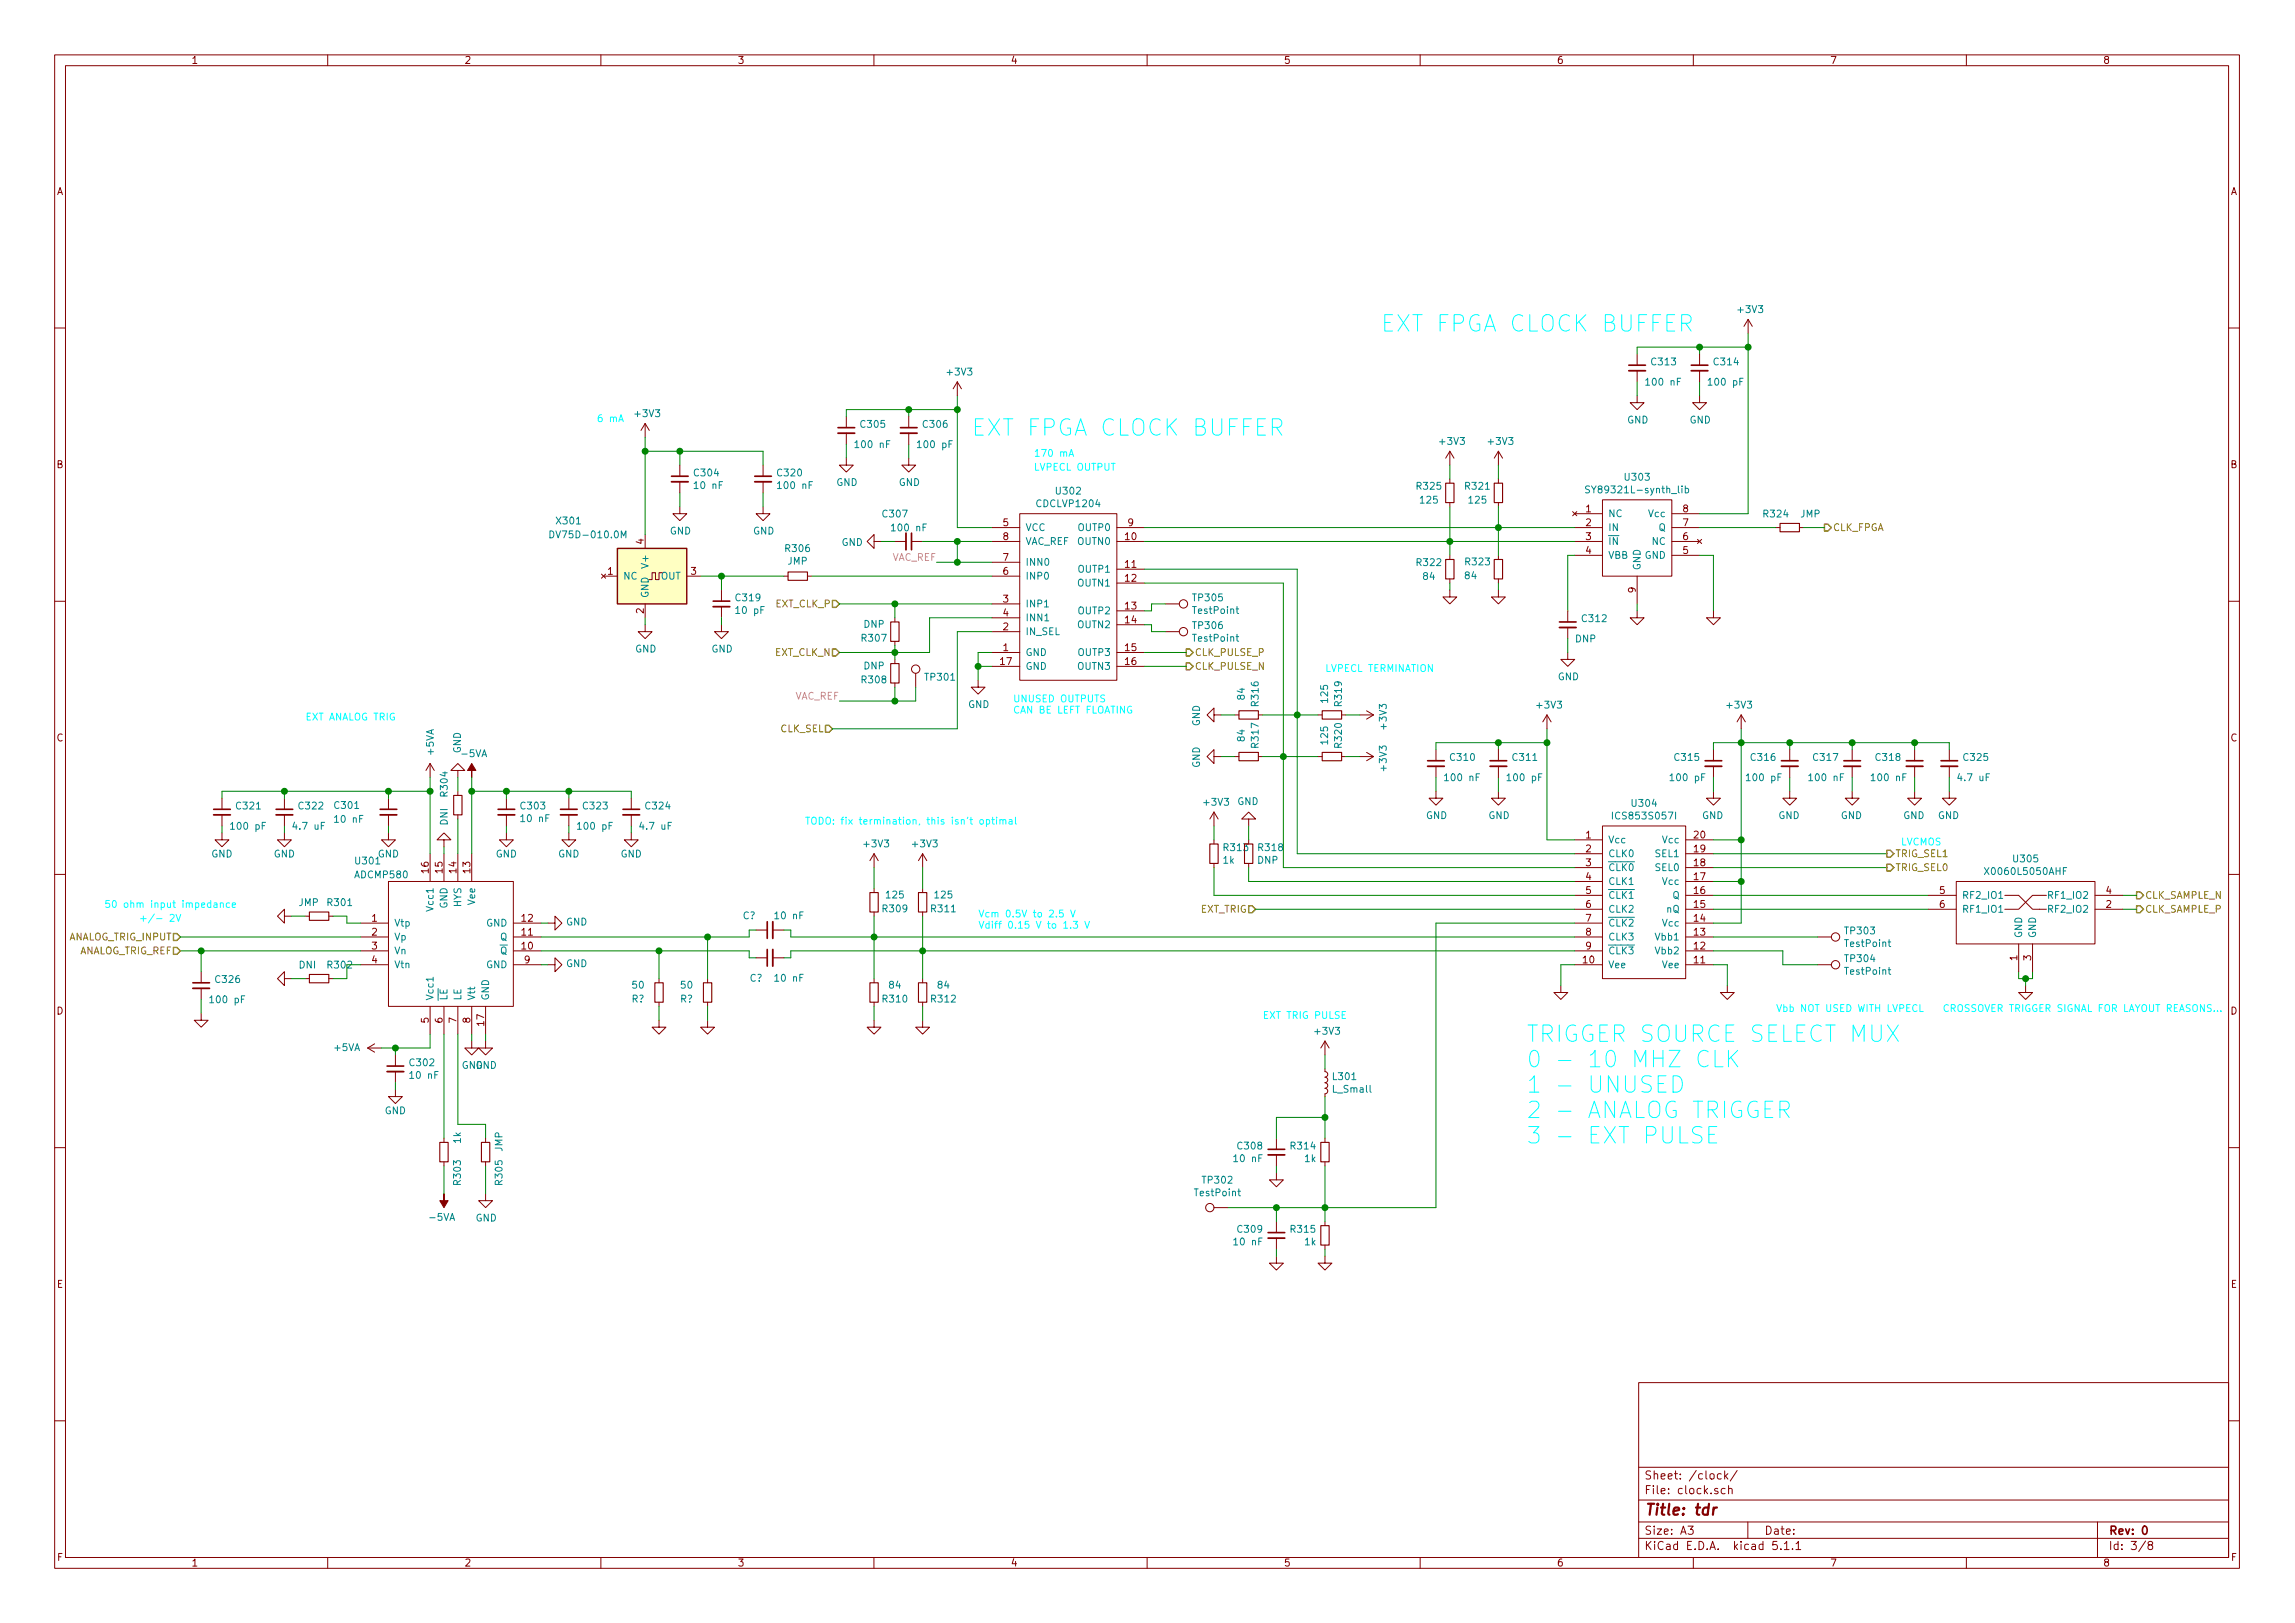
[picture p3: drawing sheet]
<svg xmlns="http://www.w3.org/2000/svg" width="420mm" height="297mm" viewBox="0 0 420 297" stroke-linecap="round" stroke-linejoin="round" font-family="sans-serif">
<defs><g id="words">
<g font-size="4.2" fill="#0ff">
<text x="252.7" y="60.7">EXT FPGA CLOCK BUFFER</text>
<text x="177.8" y="79.8">EXT FPGA CLOCK BUFFER</text>
<text x="279.4" y="190.7">TRIGGER SOURCE SELECT MUX</text>
<text x="279.4" y="195.4">0 - 10 MHZ CLK</text>
<text x="279.4" y="200">1 - UNUSED</text>
<text x="279.4" y="204.7">2 - ANALOG TRIGGER</text>
<text x="279.4" y="209.3">3 - EXT PULSE</text>
</g>
<text font-size="2.8" fill="#840000" x="301" y="277.3">Title: tdr</text>
<g font-size="2.1" fill="#840000">
<text x="301" y="273.5">File: clock.sch</text>
<text x="301" y="270.8">Sheet: /clock/</text>
<text x="301" y="280.9">Size: A3</text>
<text x="323" y="280.9">Date:</text>
<text x="386" y="280.9">Rev: 0</text>
<text x="301" y="283.7">KiCad E.D.A. kicad 5.1.1</text>
<text x="386" y="283.7">Id: 3/8</text>
</g>
<g font-size="1.8" fill="#840000">
<text x="35" y="11.7">1</text>
<text x="85" y="11.7">2</text>
<text x="135" y="11.7">3</text>
<text x="185" y="11.7">4</text>
<text x="235" y="11.7">5</text>
<text x="285" y="11.7">6</text>
<text x="335" y="11.7">7</text>
<text x="385" y="11.7">8</text>
<text x="10.4" y="35.7">A</text>
<text x="408.4" y="35.7">A</text>
<text x="10.4" y="85.7">B</text>
<text x="408.4" y="85.7">B</text>
<text x="290.3" y="93.8">1</text>
<text x="308.1" y="93.8">8</text>
<text x="117.9" y="99.6" transform="rotate(-90 117.9 99.6)">4</text>
<text x="183.7" y="96.3">5</text>
<text x="183.7" y="98.8">8</text>
<text x="206" y="98.8">10</text>
<text x="206.5" y="96.3">9</text>
<text x="290.3" y="96.3">2</text>
<text x="290.3" y="98.8">3</text>
<text x="290.3" y="101.4">4</text>
<text x="308.1" y="101.4">5</text>
<text x="308.1" y="98.8">6</text>
<text x="308.1" y="96.3">7</text>
<text x="111.3" y="105.2">1</text>
<text x="126.5" y="105.2">3</text>
<text x="183.7" y="105.2">6</text>
<text x="183.7" y="102.7">7</text>
<text x="206" y="103.9">11</text>
<text x="206" y="106.5">12</text>
<text x="117.9" y="112.3" transform="rotate(-90 117.9 112.3)">2</text>
<text x="183.7" y="110.3">3</text>
<text x="183.7" y="112.8">4</text>
<text x="206" y="111.5">13</text>
<text x="299.5" y="108.5" transform="rotate(-90 299.5 108.5)">9</text>
<text x="183.7" y="119.2">1</text>
<text x="183.7" y="115.4">2</text>
<text x="206" y="114.1">14</text>
<text x="206" y="119.2">15</text>
<text x="183.2" y="121.7">17</text>
<text x="206" y="121.7">16</text>
<text x="10.4" y="135.7">C</text>
<text x="408.4" y="135.7">C</text>
<text x="290.3" y="153.5">1</text>
<text x="290.3" y="156">2</text>
<text x="310.2" y="156">19</text>
<text x="310.2" y="153.5">20</text>
<text x="78.5" y="159.8" transform="rotate(-90 78.5 159.8)">16</text>
<text x="81" y="159.8" transform="rotate(-90 81 159.8)">15</text>
<text x="83.6" y="159.8" transform="rotate(-90 83.6 159.8)">14</text>
<text x="86.1" y="159.8" transform="rotate(-90 86.1 159.8)">13</text>
<text x="290.3" y="158.5">3</text>
<text x="290.3" y="161.1">4</text>
<text x="310.2" y="161.1">17</text>
<text x="310.2" y="158.5">18</text>
<text x="290.3" y="163.6">5</text>
<text x="290.3" y="166.2">6</text>
<text x="310.2" y="166.2">15</text>
<text x="310.2" y="163.6">16</text>
<text x="355.1" y="163.6">5</text>
<text x="355.1" y="166.2">6</text>
<text x="385.6" y="166.2">2</text>
<text x="385.6" y="163.6">4</text>
<text x="68.1" y="168.7">1</text>
<text x="68.1" y="171.2">2</text>
<text x="68.1" y="173.8">3</text>
<text x="95.6" y="173.8">10</text>
<text x="95.6" y="171.2">11</text>
<text x="95.6" y="168.7">12</text>
<text x="290.3" y="168.7">7</text>
<text x="290.3" y="171.2">8</text>
<text x="290.3" y="173.8">9</text>
<text x="310.2" y="173.8">12</text>
<text x="310.2" y="171.2">13</text>
<text x="310.2" y="168.7">14</text>
<text x="68.1" y="176.3">4</text>
<text x="96" y="176.3">9</text>
<text x="289.9" y="176.3">10</text>
<text x="310.2" y="176.3">11</text>
<text x="369.3" y="175.8" transform="rotate(-90 369.3 175.8)">1</text>
<text x="371.9" y="175.8" transform="rotate(-90 371.9 175.8)">3</text>
<text x="10.4" y="185.7">D</text>
<text x="408.4" y="185.7">D</text>
<text x="78.5" y="187.2" transform="rotate(-90 78.5 187.2)">5</text>
<text x="81" y="187.2" transform="rotate(-90 81 187.2)">6</text>
<text x="83.6" y="187.2" transform="rotate(-90 83.6 187.2)">7</text>
<text x="86.1" y="187.2" transform="rotate(-90 86.1 187.2)">8</text>
<text x="88.6" y="187.7" transform="rotate(-90 88.6 187.7)">17</text>
<text x="10.4" y="235.7">E</text>
<text x="408.4" y="235.7">E</text>
<text x="10.5" y="285.7">F</text>
<text x="35" y="286.7">1</text>
<text x="85" y="286.7">2</text>
<text x="135" y="286.7">3</text>
<text x="185" y="286.7">4</text>
<text x="235" y="286.7">5</text>
<text x="285" y="286.7">6</text>
<text x="335" y="286.7">7</text>
<text x="385" y="286.7">8</text>
<text x="408.5" y="285.7">F</text>
</g>
<g font-size="1.8" fill="#008484">
<text x="318.3" y="57.3">+3V3</text>
<text x="173.6" y="68.7">+3V3</text>
<text x="301.7" y="70.6">100 nF</text>
<text x="302.5" y="66.9">C313</text>
<text x="313.1" y="70.6">100 pF</text>
<text x="313.9" y="66.9">C314</text>
<text x="116.4" y="76.3">+3V3</text>
<text x="297.9" y="77.5">GND</text>
<text x="309.3" y="77.5">GND</text>
<text x="156.9" y="82">100 nF</text>
<text x="157.7" y="78.3">C305</text>
<text x="168.3" y="82">100 pF</text>
<text x="169.1" y="78.3">C306</text>
<text x="263.7" y="81.4">+3V3</text>
<text x="272.6" y="81.4">+3V3</text>
<text x="127.2" y="87.2">C304</text>
<text x="127.4" y="89.5">10 nF</text>
<text x="142.4" y="87.2">C320</text>
<text x="142.7" y="89.5">100 nF</text>
<text x="153.1" y="88.9">GND</text>
<text x="164.5" y="88.9">GND</text>
<text x="259.5" y="89.6">R325</text>
<text x="268.4" y="89.6">R321</text>
<text x="297.6" y="88">U303</text>
<text x="102" y="96">X301</text>
<text x="161.7" y="94.7">C307</text>
<text x="190" y="92.8">CDCLVP1204</text>
<text x="193.5" y="90.5">U302</text>
<text x="260.1" y="92.2">125</text>
<text x="269" y="92.2">125</text>
<text x="291.4" y="90.3">SY89321L-synth_lib</text>
<text x="294.4" y="94.7">NC</text>
<text x="301.9" y="94.7">Vcc</text>
<text x="323" y="94.7">R324</text>
<text x="329.6" y="94.7">JMP</text>
<text x="101.5" y="98.5">DV75D-010.0M</text>
<text x="122.6" y="97.8">GND</text>
<text x="137.9" y="97.8">GND</text>
<text x="143.9" y="101">R306</text>
<text x="154.1" y="99.9">GND</text>
<text x="163.6" y="97.2">100 nF</text>
<text x="187.7" y="97.2">VCC</text>
<text x="187.7" y="99.7">VAC_REF</text>
<text x="197.5" y="99.7">OUTN0</text>
<text x="197.6" y="97.2">OUTP0</text>
<text x="294.4" y="97.2">IN</text>
<text x="294.4" y="99.7">IN</text>
<text x="302.5" y="99.7">NC</text>
<text x="303.7" y="97.2">Q</text>
<text x="114" y="106.1">NC</text>
<text x="118.7" y="103.6" transform="rotate(-90 118.7 103.6)">V+</text>
<text x="121" y="106.1">OUT</text>
<text x="144.2" y="103.3">JMP</text>
<text x="187.7" y="106.1">INP0</text>
<text x="187.7" y="103.5">INN0</text>
<text x="197.5" y="107.4">OUTN1</text>
<text x="197.6" y="104.8">OUTP1</text>
<text x="259.5" y="103.6">R322</text>
<text x="260.6" y="106.1">84</text>
<text x="268.3" y="106">84</text>
<text x="268.4" y="103.5">R323</text>
<text x="294.4" y="102.3">VBB</text>
<text x="300.4" y="104.4" transform="rotate(-90 300.4 104.4)">GND</text>
<text x="301.1" y="102.3">GND</text>
<text x="118.7" y="109.5" transform="rotate(-90 118.7 109.5)">GND</text>
<text x="134.8" y="110">C319</text>
<text x="135" y="112.4">10 pF</text>
<text x="187.7" y="111.2">INP1</text>
<text x="187.7" y="113.7">INN1</text>
<text x="197.6" y="112.4">OUTP2</text>
<text x="218.5" y="110">TP305</text>
<text x="218.5" y="112.4">TestPoint</text>
<text x="289.8" y="113.9">C312</text>
<text x="116.3" y="119.4">GND</text>
<text x="130.3" y="119.4">GND</text>
<text x="157.9" y="117.4">R307</text>
<text x="158.2" y="114.9">DNP</text>
<text x="187.7" y="116.2">IN_SEL</text>
<text x="197.5" y="115">OUTN2</text>
<text x="218.5" y="115.1">TP306</text>
<text x="218.5" y="117.4">TestPoint</text>
<text x="288.4" y="117.6">DNP</text>
<text x="157.9" y="125.1">R308</text>
<text x="158.2" y="122.5">DNP</text>
<text x="169.5" y="124.6">TP301</text>
<text x="187.7" y="120.1">GND</text>
<text x="187.7" y="122.6">GND</text>
<text x="197.5" y="122.6">OUTN3</text>
<text x="197.6" y="120.1">OUTP3</text>
<text x="285.2" y="124.5">GND</text>
<text x="177.2" y="129.6">GND</text>
<text x="227.9" y="128" transform="rotate(-90 227.9 128)">84</text>
<text x="230.4" y="129.1" transform="rotate(-90 230.4 129.1)">R316</text>
<text x="243.1" y="128.5" transform="rotate(-90 243.1 128.5)">125</text>
<text x="245.7" y="129.1" transform="rotate(-90 245.7 129.1)">R319</text>
<text x="281.5" y="129.7">+3V3</text>
<text x="316.3" y="129.7">+3V3</text>
<text x="84.4" y="137.9" transform="rotate(-90 84.4 137.9)">GND</text>
<text x="219.7" y="132.9" transform="rotate(-90 219.7 132.9)">GND</text>
<text x="227.9" y="135.6" transform="rotate(-90 227.9 135.6)">84</text>
<text x="230.4" y="136.7" transform="rotate(-90 230.4 136.7)">R317</text>
<text x="243.1" y="136.1" transform="rotate(-90 243.1 136.1)">125</text>
<text x="245.7" y="136.7" transform="rotate(-90 245.7 136.7)">R320</text>
<text x="253.9" y="133.3" transform="rotate(-90 253.9 133.3)">+3V3</text>
<text x="79.4" y="138.1" transform="rotate(-90 79.4 138.1)">+5VA</text>
<text x="84.7" y="138.6">-5VA</text>
<text x="219.7" y="140.5" transform="rotate(-90 219.7 140.5)">GND</text>
<text x="253.9" y="140.9" transform="rotate(-90 253.9 140.9)">+3V3</text>
<text x="264.8" y="143">100 nF</text>
<text x="265.6" y="139.3">C310</text>
<text x="276.3" y="143">100 pF</text>
<text x="277.1" y="139.3">C311</text>
<text x="306.1" y="143">100 pF</text>
<text x="306.7" y="139.3">C315</text>
<text x="320.1" y="143">100 pF</text>
<text x="320.7" y="139.3">C316</text>
<text x="331.5" y="143">100 nF</text>
<text x="332.1" y="139.3">C317</text>
<text x="343" y="143">100 nF</text>
<text x="343.5" y="139.3">C318</text>
<text x="358.8" y="143">4.7 uF</text>
<text x="359.6" y="139.3">C325</text>
<text x="43.4" y="148.1">C321</text>
<text x="54.8" y="148.1">C322</text>
<text x="61.4" y="148">C301</text>
<text x="82" y="145.7" transform="rotate(-90 82 145.7)">R304</text>
<text x="95.5" y="148.1">C303</text>
<text x="106.9" y="148.1">C323</text>
<text x="118.3" y="148.1">C324</text>
<text x="220.5" y="147.5">+3V3</text>
<text x="226.5" y="147.3">GND</text>
<text x="261.1" y="149.9">GND</text>
<text x="272.5" y="149.9">GND</text>
<text x="295.7" y="150">ICS853S057I</text>
<text x="298.9" y="147.7">U304</text>
<text x="311.6" y="149.9">GND</text>
<text x="325.6" y="149.9">GND</text>
<text x="337" y="149.9">GND</text>
<text x="348.4" y="149.9">GND</text>
<text x="354.8" y="149.9">GND</text>
<text x="42.6" y="151.9">100 pF</text>
<text x="54" y="151.9">4.7 uF</text>
<text x="61.5" y="150.6">10 nF</text>
<text x="82" y="151" transform="rotate(-90 82 151)">DNI</text>
<text x="95.6" y="150.5">10 nF</text>
<text x="106.1" y="151.9">100 pF</text>
<text x="117.5" y="151.9">4.7 uF</text>
<text x="158.3" y="155.1">+3V3</text>
<text x="167.2" y="155.1">+3V3</text>
<text x="224.2" y="155.8">R313</text>
<text x="230.5" y="155.8">R318</text>
<text x="294.4" y="154.3">Vcc</text>
<text x="304.4" y="154.3">Vcc</text>
<text x="38.7" y="156.9">GND</text>
<text x="50.1" y="156.9">GND</text>
<text x="65.1" y="160.7">ADCMP580</text>
<text x="65.2" y="158.2">U301</text>
<text x="69.2" y="156.9">GND</text>
<text x="90.8" y="156.9">GND</text>
<text x="102.2" y="156.9">GND</text>
<text x="113.6" y="156.9">GND</text>
<text x="224" y="158.1">1k</text>
<text x="230.3" y="158.1">DNP</text>
<text x="294.4" y="156.9">CLK0</text>
<text x="294.4" y="159.4">CLK0</text>
<text x="294.4" y="162">CLK1</text>
<text x="303.2" y="159.4">SEL0</text>
<text x="303.2" y="156.9">SEL1</text>
<text x="304.4" y="162">Vcc</text>
<text x="364" y="160.1">X0060L5050AHF</text>
<text x="368.7" y="157.8">U305</text>
<text x="54.7" y="165.8">JMP</text>
<text x="60.1" y="165.8">R301</text>
<text x="79.4" y="166.5" transform="rotate(-90 79.4 166.5)">Vcc1</text>
<text x="81.9" y="166.3" transform="rotate(-90 81.9 166.3)">GND</text>
<text x="84.5" y="166" transform="rotate(-90 84.5 166)">HYS</text>
<text x="87" y="165.5" transform="rotate(-90 87 165.5)">Vee</text>
<text x="161.7" y="167">R309</text>
<text x="162.4" y="164.4">125</text>
<text x="170.6" y="167">R311</text>
<text x="171.2" y="164.4">125</text>
<text x="294.4" y="164.5">CLK1</text>
<text x="294.4" y="167">CLK2</text>
<text x="305.1" y="167">nQ</text>
<text x="306.2" y="164.5">Q</text>
<text x="359.2" y="164.5">RF2_IO1</text>
<text x="359.2" y="167">RF1_IO1</text>
<text x="375.3" y="167">RF2_IO2</text>
<text x="375.3" y="164.5">RF1_IO2</text>
<text x="72.1" y="169.6">Vtp</text>
<text x="72.1" y="172.1">Vp</text>
<text x="89" y="169.6">GND</text>
<text x="91.6" y="172.1">Q</text>
<text x="103.6" y="169.4">GND</text>
<text x="136" y="168.2">C?</text>
<text x="142.1" y="168.2">10 nF</text>
<text x="294.4" y="169.6">CLK2</text>
<text x="294.4" y="172.1">CLK3</text>
<text x="303.3" y="172.1">Vbb1</text>
<text x="304.4" y="169.6">Vcc</text>
<text x="337.9" y="171">TP303</text>
<text x="337.9" y="173.3">TestPoint</text>
<text x="370.2" y="171.7" transform="rotate(-90 370.2 171.7)">GND</text>
<text x="372.7" y="171.7" transform="rotate(-90 372.7 171.7)">GND</text>
<text x="39.6" y="179.9">C326</text>
<text x="54.8" y="177.3">DNI</text>
<text x="60.1" y="177.3">R302</text>
<text x="72.1" y="174.7">Vn</text>
<text x="72.1" y="177.2">Vtn</text>
<text x="89" y="177.2">GND</text>
<text x="91.6" y="174.7">Q</text>
<text x="103.6" y="177">GND</text>
<text x="137.3" y="179.7">C?</text>
<text x="142.1" y="179.7">10 nF</text>
<text x="294.4" y="177.2">Vee</text>
<text x="294.4" y="174.7">CLK3</text>
<text x="303.3" y="174.7">Vbb2</text>
<text x="304.4" y="177.2">Vee</text>
<text x="337.9" y="176.1">TP304</text>
<text x="337.9" y="178.4">TestPoint</text>
<text x="38.8" y="183.6">100 pF</text>
<text x="79.4" y="183.2" transform="rotate(-90 79.4 183.2)">Vcc1</text>
<text x="81.9" y="183.2" transform="rotate(-90 81.9 183.2)">LE</text>
<text x="84.5" y="183.2" transform="rotate(-90 84.5 183.2)">LE</text>
<text x="87" y="183.2" transform="rotate(-90 87 183.2)">Vtt</text>
<text x="89.5" y="183.2" transform="rotate(-90 89.5 183.2)">GND</text>
<text x="115.6" y="183.5">R?</text>
<text x="115.8" y="180.9">50</text>
<text x="124.5" y="183.5">R?</text>
<text x="124.7" y="180.9">50</text>
<text x="161.7" y="183.5">R310</text>
<text x="162.9" y="180.9">84</text>
<text x="170.6" y="183.5">R312</text>
<text x="171.8" y="180.9">84</text>
<text x="240.9" y="189.4">+3V3</text>
<text x="61.2" y="192.4">+5VA</text>
<text x="75.1" y="195.1">C302</text>
<text x="75.3" y="197.4">10 nF</text>
<text x="84.5" y="195.6">GND</text>
<text x="87.1" y="195.6">GND</text>
<text x="244.1" y="197.7">L301</text>
<text x="70.4" y="203.9">GND</text>
<text x="244.1" y="200">L_Small</text>
<text x="84.4" y="209.2" transform="rotate(-90 84.4 209.2)">1k</text>
<text x="92" y="210.8" transform="rotate(-90 92 210.8)">JMP</text>
<text x="226.1" y="212.7">10 nF</text>
<text x="226.7" y="210.4">C308</text>
<text x="236.4" y="210.4">R314</text>
<text x="238.9" y="212.7">1k</text>
<text x="84.4" y="216.7" transform="rotate(-90 84.4 216.7)">R303</text>
<text x="92" y="216.7" transform="rotate(-90 92 216.7)">R305</text>
<text x="218.9" y="218.9">TestPoint</text>
<text x="220.3" y="216.6">TP302</text>
<text x="78.9" y="223.4">-5VA</text>
<text x="87.1" y="223.6">GND</text>
<text x="226.1" y="227.9">10 nF</text>
<text x="226.7" y="225.6">C309</text>
<text x="236.4" y="225.6">R315</text>
<text x="238.9" y="227.9">1k</text>
</g>
<g font-size="1.8" fill="#0ff">
<text x="109.2" y="77.3">6 mA</text>
<text x="189.2" y="83.6">170 mA</text>
<text x="189.2" y="86.1">LVPECL OUTPUT</text>
<text x="242.6" y="123">LVPECL TERMINATION</text>
<text x="55.9" y="131.9">EXT ANALOG TRIG</text>
<text x="185.4" y="128.5">UNUSED OUTPUTS</text>
<text x="185.4" y="130.6">CAN BE LEFT FLOATING</text>
<text x="147.3" y="150.9">TODO: fix termination, this isn't optimal</text>
<text x="348" y="154.7">LVCMOS</text>
<text x="19" y="166.2">50 ohm input impedance</text>
<text x="179.1" y="167.9">Vcm 0.5V to 2.5 V</text>
<text x="25.4" y="168.7">+/- 2V</text>
<text x="179.1" y="170">Vdiff 0.15 V to 1.3 V</text>
<text x="325.1" y="185.2">Vbb NOT USED WITH LVPECL</text>
<text x="355.6" y="185.2">CROSSOVER TRIGGER SIGNAL FOR LAYOUT REASONS...</text>
<text x="231.1" y="186.5">EXT TRIG PULSE</text>
</g>
<g font-size="1.8" fill="#848400">
<text x="335.5" y="97.2">CLK_FPGA</text>
<text x="141.9" y="111.2">EXT_CLK_P</text>
<text x="141.8" y="120.1">EXT_CLK_N</text>
<text x="218.7" y="120.1">CLK_PULSE_P</text>
<text x="218.7" y="122.6">CLK_PULSE_N</text>
<text x="142.8" y="134">CLK_SEL</text>
<text x="347" y="156.9">TRIG_SEL1</text>
<text x="347" y="159.4">TRIG_SEL0</text>
<text x="219.7" y="167">EXT_TRIG</text>
<text x="392.7" y="164.5">CLK_SAMPLE_N</text>
<text x="392.7" y="167">CLK_SAMPLE_P</text>
<text x="12.3" y="172.1">ANALOG_TRIG_INPUT</text>
<text x="14.1" y="174.7">ANALOG_TRIG_REF</text>
</g>
<g font-size="1.8" fill="#f0f">
<text x="163.2" y="102.7">VAC_REF</text>
<text x="145.4" y="128.1">VAC_REF</text>
</g>
</g></defs>
<g fill="none" stroke="#840000" stroke-width=".18">
<path d="M10 10h400v277h-400zM12 12h396v273.1h-396zM60 10v2M110 10v2M160 10v2M210 10v2M260 10v2M310 10v2M360 10v2M320 58.5l-.7 1.2M320 58.5v2.5M320 58.5l.8 1.2"/>
<path d="M10 60h2M118.1 77.5v2.5M118.1 77.5l-.8 1.3M118.1 77.5l.8 1.3M154.9 76.2v2.1M154.9 79.3v2M166.4 76.2v2.1M166.4 79.3v2M175.3 69.9l-.8 1.3M175.3 69.9v2.5M175.3 69.9l.7 1.3M299.7 72.4v1.3h1.3l-1.3 1.3-1.3-1.3h1.3"/>
<path d="M299.7 64.8v2M299.7 67.9v2M311.1 72.4v1.3h1.3l-1.3 1.3-1.2-1.3h1.2M311.1 64.8v2M311.1 67.9v2M408 60h2M118.1 97.8v2.6M124.5 92.7v1.3h1.2l-1.2 1.3-1.3-1.3h1.3M124.5 85.1v2.1M124.5 88.2v2M139.7 92.7v1.3h1.3l-1.3 1.3-1.3-1.3h1.3M139.7 85.1v2.1"/>
<path d="M139.7 88.2v2M154.9 83.9v1.2h1.3l-1.3 1.3-1.2-1.3h1.2M160 99.1v-1.3l-1.3 1.3 1.3 1.3v-1.3h1.3M163.8 99.1h2.1M166.4 83.9v1.2h1.2l-1.2 1.3-1.3-1.3h1.3M166.9 99.1h2M181.6 99.1h5.1M181.6 96.6h5.1M186.7 94h17.8v30.5h-17.8zM204.5 99.1h5M204.5 96.6h5M265.4 82.6v2.5"/>
<path d="M265.4 87.7v.7M265.4 92v.7M265.4 82.6l-.7 1.3M265.4 82.6l.8 1.3M274.3 82.6v2.5M274.3 87.7v.7M274.3 92v.7M274.3 82.6l-.7 1.3M274.3 82.6l.8 1.3M287.9 93.6l.8 .8M288.3 99.1h5.1M288.3 96.6h5.1"/>
<path d="M288.3 94h5.1M288.7 93.6l-.8 .8M293.4 91.5h12.7v13.9h-12.7zM306.1 99.1h5M306.1 96.6h5M306.1 94h5M310.8 98.7l.7 .8M311.5 98.7l-.7 .8M325.1 96.6h.8M329.4 96.6h.8M10 110h2M110.1 105.1l.8 .7"/>
<path d="M110.5 105.4h2.5M110.9 105.1l-.8 .7M118.1 114.3v1.3h1.3l-1.3 1.3-1.3-1.3h1.3M118.1 110.5v2.6M121.3 104.8h-.7v1.3h-.6v-1.3h-.6v1.3h-.7M125.7 105.4h2.6M132.1 114.3v1.3h1.2l-1.2 1.3-1.3-1.3h1.3M132.1 108v2M132.1 111v2.1M143.5 105.4h.8M147.8 105.4h.8M163.8 113.1v.7"/>
<path d="M163.8 117.4v.7M181.6 105.4h5.1M181.6 119.4h5.1M181.6 115.6h5.1M181.6 110.5h5.1M181.6 113.1h5.1M181.6 102.9h5.1M204.5 119.4h5M204.5 104.2h5M204.5 106.7h5M204.5 111.8h5M204.5 114.3h5"/>
<path d="M213.4 115.6h2.5M213.4 110.5h2.5M265.4 108v1.3h-1.2l1.2 1.2 1.3-1.2h-1.3M265.4 101.6v.8M265.4 106v.7M274.3 108v1.3h-1.3l1.3 1.2 1.3-1.2h-1.3M274.3 101.6v.8M274.3 106v.7M287 119.4v1.3h1.3l-1.3 1.3-1.3-1.3h1.3M287 111.8v2M287 114.8v2.1M288.3 101.6h5.1"/>
<path d="M299.7 111.8v1.3h-1.3l1.3 1.2 1.3-1.2h-1.3M299.7 105.4v5.1M306.1 101.6h5M313.7 111.8v1.3h-1.3l1.3 1.2 1.3-1.2h-1.3M408 110h2M78.7 139.7v2.6M78.7 139.7l-.7 1.3M78.7 139.7l.8 1.3M163.8 120.7v.7M163.8 125v.8M167.6 123.2v2.6M179.1 124.5v1.3h1.2l-1.2 1.2-1.3-1.2h1.3"/>
<path d="M181.6 122h5.1M204.5 122h5M222.2 130.8v-1.2l-1.2 1.2 1.2 1.3v-1.3h1.3M222.2 138.5v-1.3l-1.2 1.3 1.2 1.2v-1.2h1.3M226.1 130.8h.7M226.1 138.5h.7M230.4 130.8h.7M230.4 138.5h.7M241.3 130.8h.8M241.3 138.5h.8M245.6 130.8h.8M245.6 138.5h.8"/>
<path d="M248.9 130.8h2.6M248.9 138.5h2.6M250.2 130.1l1.3 .7M250.2 137.7l1.3 .8M251.5 130.8l-1.3 .8M251.5 138.5l-1.3 .7M262.9 137.2v2M274.3 137.2v2M283.2 130.8l-.8 1.3M283.2 130.8v2.6M283.2 130.8l.8 1.3M313.7 137.2v2"/>
<path d="M318.8 130.8l.7 1.3M318.8 130.8v2.6M318.8 130.8l-.8 1.3M327.7 137.2v2M339.1 137.2v2M350.5 137.2v2M356.9 137.2v2M40.6 152.4v1.3h1.3l-1.3 1.3-1.2-1.3h1.2M40.6 146.1v2M40.6 149.1v2.1M52.1 152.4v1.3h1.2l-1.2 1.3-1.3-1.3h1.3M52.1 146.1v2"/>
<path d="M52.1 149.1v2.1M71.1 152.4v1.3h1.3l-1.3 1.3-1.3-1.3h1.3M71.1 146.1v2M71.1 149.1v2.1M78.7 156.2v5.1M81.3 153.7h1.2l-1.2-1.3-1.3 1.3h1.3v1.3M81.3 156.2v5.1M83.8 141h1.3l-1.3-1.3-1.3 1.3h1.3v1.3M83.8 144.8v.8M83.8 149.1v.8M83.8 156.2v5.1M86.4 156.2v5.1"/>
<path d="M92.7 152.4v1.3h1.3l-1.3 1.3-1.3-1.3h1.3M92.7 146.1v2M92.7 149.1v2.1M104.1 152.4v1.3h1.3l-1.3 1.3-1.2-1.3h1.2M104.1 146.1v2M104.1 149.1v2.1M115.6 152.4v1.3h1.2l-1.2 1.3-1.3-1.3h1.3M115.6 146.1v2M115.6 149.1v2.1M160 156.2v2.6M160 156.2l-.7 1.3M160 156.2l.8 1.3"/>
<path d="M168.9 156.2v2.6M168.9 156.2l-.8 1.3M168.9 156.2l.8 1.3M222.2 148.6v2.6M222.2 153.7v.8M222.2 158v.8M222.2 148.6l-.7 1.3M222.2 148.6l.8 1.3M228.6 149.9h1.3l-1.3-1.3-1.3 1.3h1.3v1.3M228.6 153.7v.8M228.6 158v.8M262.9 144.8v1.3h1.3l-1.3 1.3-1.3-1.3h1.3"/>
<path d="M262.9 140.2v2.1M274.3 144.8v1.3h1.3l-1.3 1.3-1.3-1.3h1.3M274.3 140.2v2.1M288.3 153.7h5.1M288.3 158.8h5.1M288.3 156.2h5.1M293.4 151.2h15.2v27.9h-15.2zM308.6 153.7h5.1M308.6 158.8h5.1M308.6 156.2h5.1M313.7 144.8v1.3h-1.3l1.3 1.3 1.3-1.3h-1.3M313.7 140.2v2.1"/>
<path d="M327.7 144.8v1.3h-1.3l1.3 1.3 1.2-1.3h-1.2M327.7 140.2v2.1M339.1 144.8v1.3h-1.3l1.3 1.3 1.3-1.3h-1.3M339.1 140.2v2.1M350.5 144.8v1.3h-1.3l1.3 1.3 1.3-1.3h-1.3M350.5 140.2v2.1M356.9 144.8v1.3h-1.3l1.3 1.3 1.2-1.3h-1.2M356.9 140.2v2.1M10 160h2M36.8 177.8v2.1M52.1 167.7v-1.3l-1.3 1.3 1.3 1.2v-1.2h1.2M52.1 179.1v-1.3l-1.3 1.3 1.3 1.3v-1.3h1.2"/>
<path d="M55.9 179.1h.7M55.9 167.7h.7M60.2 179.1h.8M60.2 167.7h.8M66 176.6h5.1M66 174h5.1M66 171.5h5.1M66 168.9h5.1M71.1 161.3h22.9v22.9h-22.9zM94 176.6h5.1M94 174h5.1M94 171.5h5.1"/>
<path d="M94 168.9h5.1M100.3 176.6h1.3v-1.3l1.3 1.3-1.3 1.2v-1.2M100.3 168.9h1.3v-1.2l1.3 1.2-1.3 1.3v-1.3M120.6 179.1v.8M129.5 179.1v.8M138.4 175.3h2.1M138.4 170.2h2.1M141.5 175.3h2M141.5 170.2h2M160 162.6v.8M160 166.9v.8M160 179.1v.8"/>
<path d="M168.9 162.6v.8M168.9 166.9v.8M168.9 179.1v.8M288.3 176.6h5.1M288.3 174h5.1M288.3 171.5h5.1M288.3 168.9h5.1M288.3 166.4h5.1M288.3 163.9h5.1M288.3 161.3h5.1M308.6 176.6h5.1M308.6 174h5.1"/>
<path d="M308.6 171.5h5.1M308.6 168.9h5.1M308.6 166.4h5.1M308.6 163.9h5.1M308.6 161.3h5.1M332.7 176.6h2.6M332.7 171.5h2.6M353.1 166.4h5M353.1 163.9h5M358.1 161.3h25.4v11.5h-25.4zM367 163.9h2.6l2.5 2.5h2.5M369.6 172.8v5"/>
<path d="M372.1 172.8v5M374.6 163.9h-2.5l-2.5 2.5h-2.6M383.5 166.4h5.1M383.5 163.9h5.1M408 160h2M36.8 185.5v1.2h1.3l-1.3 1.3-1.2-1.3h1.2M36.8 180.9v2M67.3 191.8l1.3 .8M67.3 191.8h2.5M68.6 191l-1.3 .8M72.4 199.4v1.3h1.3l-1.3 1.3-1.3-1.3h1.3M72.4 193.1v2"/>
<path d="M72.4 196.1v2.1M78.7 184.2v5.1M81.3 184.2v5.1M83.8 184.2v5.1M86.4 190.5v1.3h1.2l-1.2 1.3-1.3-1.3h1.3M86.4 184.2v5.1M88.9 190.5v1.3h1.3l-1.3 1.3-1.3-1.3h1.3M88.9 184.2v5.1M120.6 186.7v1.3h1.3l-1.3 1.3-1.2-1.3h1.2M120.6 183.4v.8M129.5 186.7v1.3h1.3l-1.3 1.3-1.2-1.3h1.2M129.5 183.4v.8"/>
<path d="M160 186.7v1.3h-1.3l1.3 1.3 1.3-1.3h-1.3M160 183.4v.8M168.9 186.7v1.3h-1.3l1.3 1.3 1.3-1.3h-1.3M168.9 183.4v.8M242.6 195.6v.5l.3 .2 .2 .2-.1 .5-.4 .1 .3 .2 .2 .2-.1 .5-.4 .2 .3 .1 .2 .3-.1 .4-.4 .2 .3 .1 .2 .3-.1 .4-.4 .2v.5M242.6 190.5v2.6M242.6 190.5l-.8 1.3M242.6 190.5l.7 1.3M285.7 180.4v1.2h-1.2l1.2 1.3 1.3-1.3h-1.3M316.2 180.4v1.2h-1.2l1.2 1.3 1.3-1.3h-1.3M370.8 180.4v1.2h-1.2l1.2 1.3 1.3-1.3h-1.3M10 210h2"/>
<path d="M81.3 208.3v.8M81.3 212.6v.8M88.9 218.5v1.2h1.3l-1.3 1.3-1.3-1.3h1.3M88.9 208.3v.8M88.9 212.6v.8M233.7 214.7v1.2h-1.3l1.3 1.3 1.2-1.3h-1.2M233.7 208.3v2M233.7 211.4v2M242.6 208.3v.8M242.6 212.6v.8M408 210h2M222.2 221h2.6"/>
<path d="M233.7 229.9v1.3h-1.3l1.3 1.2 1.2-1.2h-1.2M233.7 223.6v2M233.7 226.6v2M242.6 229.9v1.3h-1.3l1.3 1.2 1.2-1.2h-1.2M242.6 223.6v.7M242.6 227.9v.7M300 253h108v32.1h-108zM10 260h2M300 278.5h108M300 274.5h108M300 268.5h108M309 279.3h1l-.5 .6 .4 .1v.7l-.2 .1-.7-.1"/>
<path d="M315.1 269.8l-.4-.1-.3 .3 .1 .6 .2 .1 .4-.1M315.7 269.2v1.5M315.8 272.5l-.4-.1-.3 .3 .1 .6 .2 .1 .4-.1M315.9 270.1l.4 .6M316.3 269.7l-.6 .6M316.5 272.5a.37 .37 0 0 1 .6 .1v.8M316.5 271.9v1.5M318 269.1l-1.2 2M320 278.5v3M384 278.5v6.6M408 260h2M60 285.1v1.9"/>
<path d="M110 285.1v1.9M160 285.1v1.9M210 285.1v1.9M260 285.1v1.9M300 281.5h108M310 285.1v1.9M325.3 282.1h-.7l-.1 .7 .2-.1h.5l.2 .3-.1 .5-.2 .1-.6-.1M326 283.5v.1M326.7 282.5l.4-.4v1.5M326.7 283.6h.8M328.2 283.5v.1M328.8 282.5l.4-.4v1.5"/>
<path d="M328.8 283.6h.9M360 285.1v1.9M392.8 282l-1.3 2M393.5 282.7l-.3-.3 .3-.3h.3l.3 .3-.1 .2-.6 .2-.2 .2 .1 .5 .2 .1h.3l.3-.3v-.3l-.3-.3"/>
<circle cx="216.7" cy="110.5" r=".76"/>
<circle cx="216.7" cy="115.6" r=".76"/>
<circle cx="167.6" cy="122.5" r=".76"/>
<circle cx="336" cy="171.5" r=".76"/>
<circle cx="336" cy="176.6" r=".76"/>
<circle cx="221.5" cy="221" r=".76"/>
</g>
<g fill="none" stroke="#840000" stroke-width=".3">
<path d="M153.4 78.3h3.1M164.8 78.3h3.1M298.2 66.8h3M309.6 66.8h3.1M122.9 87.2h3.1M138.2 87.2h3M166.9 97.6v3M130.6 110h3M285.5 113.8h3M261.4 139.2h3M272.8 139.2h3M312.2 139.2h3"/>
<path d="M326.1 139.2h3.1M337.6 139.2h3M349 139.2h3M355.3 139.2h3.1M39.1 148.1h3.1M50.5 148.1h3.1M69.6 148.1h3M91.2 148.1h3M102.6 148.1h3.1M114 148.1h3.1M35.3 179.9h3.1M140.5 168.7v3"/>
<path d="M140.5 173.8v3M70.9 195.1h3M232.2 210.3h3M232.2 225.6h3M392.5 279.4l.1-.1a.8 .8 0 0 1 .5 .8 .8 .8 0 0 1-.5 .7 .97 .97 0 0 1-.1-1.4z"/>
</g>
<path d="M313.7 275.9l-.1 1.3M314.3 275.9a.55 .55 0 0 0-.6 .4" fill="none" stroke="#840000" stroke-width=".41"/>
<path d="M113 100.4h12.7v10.1h-12.7z" fill="#ffffc2" stroke="#ffffc2" stroke-width=".18"/>
<path d="M113 100.4h12.7v10.1h-12.7z" fill="none" stroke="#840000" stroke-width=".25"/>
<g fill="none" stroke="#008484" stroke-width=".18">
<path d="M100.7 97.2a.64 .64 0 0 1 .7 .6 .64 .64 0 0 1-.7 .6zM113.7 98.4v-1.2l.5 .9 .4-.9v1.2M291 89l-.5-.1-.2 .2v.3l.6 .3 .1 .3-.2 .2h-.5M307.9 88.9v.2M307.9 89.4v.8M308.5 89.4h.4l.2 .2-.1 .6h-.5M308.5 88.9v1.3M191.2 111.1h.7M226.3 111.4h.5M226.3 116.5h.5M226.5 111v1.1l.3 .2M226.5 116.1v1.1l.3 .2"/>
<path d="M295.2 148.6v1.3M306.8 148.6v1.3M363.3 158.8l.8 1.3M364.1 158.8l-.8 1.3M377.7 159.4h.5M378.4 158.8h-.7v1.3M79.3 178.9v.7M298 162.8h1.2M345.7 172.4h.5M345.7 177.5h.5M345.8 172v1.1l.4 .1M345.8 177v1.1l.4 .2"/>
<path d="M365.9 164.4h.7M365.9 167h.7M226.6 218h.5M226.8 217.6v1.1l.3 .2"/>
</g>
<g fill="none" stroke="#848400" stroke-width=".25">
<path d="M334 95.9h.6l.7 .7-.7 .6h-.6zM152.4 109.9h.6l.7 .6-.7 .7h-.6zM152.4 118.8h.6l.7 .6-.7 .7h-.6zM217.2 118.8h.6l.6 .6-.6 .7h-.6zM151.1 132.8h.7l.6 .6-.6 .6h-.7zM217.2 121.3h.6l.6 .7-.6 .6h-.6zM345.4 155.6h.7l.6 .6-.6 .7h-.7zM345.4 158.2h.7l.6 .6-.6 .6h-.7zM31.7 170.9h.7l.6 .6-.6 .6h-.7zM31.7 173.4h.7l.6 .6-.6 .7h-.7zM228.6 165.8h.6l.7 .6-.7 .6h-.6zM391.2 163.2h.6l.6 .7-.6 .6h-.6z"/>
<path d="M391.2 165.8h.6l.6 .6-.6 .6h-.6z"/>
</g>
<g fill="none" stroke="#008400" stroke-width=".18">
<path d="M166.4 75v1.2M175.3 72.4v24.2h6.3M175.3 75h-20.4v1.2M299.7 69.9v2.5M311.1 63.5v1.3M311.1 69.9v2.5M320 63.5h-20.3v1.3M320 61v33h-8.9M118.1 80v17.8M118.1 82.6h21.6v2.5M124.5 82.6v2.5M124.5 90.2v2.5"/>
<path d="M139.7 90.2v2.5M154.9 81.3v2.6M161.3 99.1h2.5M166.4 81.3v2.6M168.9 99.1h12.7M175.3 99.1v3.8M209.5 96.6h78.8M209.5 99.1h78.8M265.4 85.1v2.6M265.4 92.7v8.9M274.3 85.1v2.6M274.3 92.7v8.9"/>
<path d="M311.1 96.6h14M330.2 96.6h3.8M118.1 113.1v1.2M128.3 105.4h15.2M132.1 105.4v2.6M132.1 113.1v1.2M148.6 105.4h33M153.7 110.5h27.9M163.8 110.5v2.6M163.8 118.1v2.6M171.4 102.9h10.2M181.6 119.4h-2.5v5.1"/>
<path d="M181.6 113.1h-11.4v6.3h-16.5M181.6 115.6h-6.3v17.8h-22.9M209.5 119.4h7.7M209.5 114.3h1.3v1.3h2.6M209.5 104.2h28v52h50.8M209.5 106.7h25.4v52.1h53.4M213.4 110.5h-2.6v1.3h-1.3M265.4 106.7v1.3M274.3 106.7v1.3M287 116.9v2.5M288.3 101.6h-1.3v10.2M299.7 110.5v1.3"/>
<path d="M311.1 101.6h2.6v10.2M163.8 125.8v2.5M167.6 125.8v2.5h-13.9M179.1 122h2.5M209.5 122h7.7M223.5 130.8h2.6M223.5 138.5h2.6M231.1 130.8h10.2M231.1 138.5h10.2M246.4 130.8h2.5M246.4 138.5h2.5M274.3 135.9v1.3"/>
<path d="M283.2 135.9h-20.3v1.3M283.2 133.4v20.3h5.1M313.7 137.2v-1.3h43.2v1.3M318.8 133.4v35.5h-5.1M327.7 135.9v1.3M339.1 135.9v1.3M350.5 135.9v1.3M40.6 151.2v1.2M52.1 144.8v1.3M52.1 151.2v1.2M71.1 144.8v1.3M71.1 151.2v1.2"/>
<path d="M78.7 142.3v13.9M78.7 144.8h-38.1v1.3M81.3 155v1.2M83.8 142.3v2.5M83.8 149.9v6.3M86.4 142.3v13.9M86.4 144.8h29.2v1.3M92.7 144.8v1.3M92.7 151.2v1.2M104.1 144.8v1.3M104.1 151.2v1.2M115.6 151.2v1.2"/>
<path d="M160 158.8v3.8M168.9 158.8v3.8M222.2 151.2v2.5M222.2 158.8v5.1h66.1M228.6 151.2v2.5M228.6 158.8v2.5h59.7M262.9 142.3v2.5M274.3 142.3v2.5M313.7 142.3v2.5M313.7 153.7h5.1M313.7 156.2h31.7M313.7 158.8h31.7"/>
<path d="M327.7 142.3v2.5M339.1 142.3v2.5M350.5 142.3v2.5M356.9 142.3v2.5M33 171.5h33M33 174h33M36.8 174v3.8M53.3 167.7h2.6M53.3 179.1h2.6M61 167.7h2.5v1.2h2.5M66 176.6h-2.5v2.5h-2.5M99.1 176.6h1.2"/>
<path d="M99.1 168.9h1.2M99.1 174h38.1v1.3h1.2M120.6 174v5.1M129.5 171.5v7.6M138.4 170.2h-1.2v1.3h-38.1M143.5 170.2h1.3v1.3h143.5M160 167.7v11.4M168.9 167.7v11.4M229.9 166.4h58.4M288.3 168.9h-25.4v52.1h-38.1M288.3 176.6h-2.6v3.8M288.3 174h-143.5v1.3h-1.3"/>
<path d="M313.7 176.6h2.5v3.8M313.7 174h12.7v2.6h6.3M313.7 166.4h39.4M313.7 161.3h5.1M313.7 163.9h39.4M313.7 171.5h19M369.6 177.8v1.3h2.5v-1.3M370.8 179.1v1.3M388.6 166.4h2.6M388.6 163.9h2.6M36.8 182.9v2.6M72.4 191.8v1.3"/>
<path d="M72.4 198.2v1.2M78.7 189.3v2.5h-8.9M81.3 189.3v19M83.8 189.3v16.5h5.1v2.5M86.4 189.3v1.2M88.9 189.3v1.2M120.6 184.2v2.5M129.5 184.2v2.5M160 184.2v2.5M168.9 184.2v2.5M242.6 193.1v2.5M81.3 213.4v5.1"/>
<path d="M88.9 213.4v5.1M233.7 213.4v1.3M242.6 204.5h-8.9v3.8M242.6 200.7v7.6M242.6 213.4v10.2M233.7 221v2.6M233.7 228.6v1.3M242.6 228.6v1.3"/>
</g>
<g fill="#008400" stroke="#008400" stroke-width=".25">
<circle cx="179.1" cy="122" r=".51"/>
<circle cx="175.3" cy="75" r=".51"/>
<circle cx="166.4" cy="75" r=".51"/>
<circle cx="175.3" cy="99.1" r=".51"/>
<circle cx="118.1" cy="82.6" r=".51"/>
<circle cx="163.8" cy="110.5" r=".51"/>
<circle cx="163.8" cy="119.4" r=".51"/>
<circle cx="175.3" cy="102.9" r=".51"/>
<circle cx="163.8" cy="128.3" r=".51"/>
<circle cx="320" cy="63.5" r=".51"/>
<circle cx="311.1" cy="63.5" r=".51"/>
<circle cx="274.3" cy="135.9" r=".51"/>
<circle cx="283.2" cy="135.9" r=".51"/>
<circle cx="327.7" cy="135.9" r=".51"/>
<circle cx="318.8" cy="135.9" r=".51"/>
<circle cx="242.6" cy="221" r=".51"/>
<circle cx="242.6" cy="204.5" r=".51"/>
<circle cx="233.7" cy="221" r=".51"/>
<circle cx="237.5" cy="130.8" r=".51"/>
<circle cx="235" cy="138.5" r=".51"/>
<circle cx="78.7" cy="144.8" r=".51"/>
<circle cx="72.4" cy="191.8" r=".51"/>
<circle cx="86.4" cy="144.8" r=".51"/>
<circle cx="318.8" cy="153.7" r=".51"/>
<circle cx="339.1" cy="135.9" r=".51"/>
<circle cx="318.8" cy="161.3" r=".51"/>
<circle cx="132.1" cy="105.4" r=".51"/>
<circle cx="124.5" cy="82.6" r=".51"/>
<circle cx="92.7" cy="144.8" r=".51"/>
<circle cx="104.1" cy="144.8" r=".51"/>
<circle cx="71.1" cy="144.8" r=".51"/>
<circle cx="52.1" cy="144.8" r=".51"/>
<circle cx="350.5" cy="135.9" r=".51"/>
<circle cx="274.3" cy="96.6" r=".51"/>
<circle cx="265.4" cy="99.1" r=".51"/>
<circle cx="370.8" cy="179.1" r=".51"/>
<circle cx="36.8" cy="174" r=".51"/>
<circle cx="120.7" cy="174" r=".51"/>
<circle cx="129.5" cy="171.5" r=".51"/>
<circle cx="160" cy="171.5" r=".51"/>
<circle cx="168.9" cy="174" r=".51"/>
</g>
<g fill="none" stroke="#840000" stroke-width=".33">
<path d="M153.4 79.3h3.1M164.8 79.3h3.1M298.2 67.9h3M309.6 67.9h3.1M122.9 88.2h3.1M138.2 88.2h3M165.9 97.6v3M130.6 111h3M285.5 114.8h3M39.1 149.1h3.1M50.5 149.1h3.1M69.6 149.1h3"/>
<path d="M91.2 149.1h3M102.6 149.1h3.1M114 149.1h3.1M261.4 140.2h3M272.8 140.2h3M312.2 140.2h3M326.1 140.2h3.1M337.6 140.2h3M349 140.2h3M355.3 140.2h3.1M141.5 168.7v3M141.5 173.8v3"/>
<path d="M35.3 180.9h3.1M70.9 196.1h3M232.2 211.4h3M232.2 226.6h3"/>
</g>
<g fill="none" stroke="#840000" stroke-width=".2">
<path d="M264.7 88.4h1.5v3.6h-1.5zM273.6 88.4h1.5v3.6h-1.5zM325.9 95.8h3.5v1.5h-3.5zM144.3 104.7h3.5v1.5h-3.5zM163.1 113.8h1.5v3.6h-1.5zM264.7 102.4h1.5v3.6h-1.5zM273.6 102.4h1.5v3.6h-1.5zM163.1 121.4h1.5v3.6h-1.5zM226.8 130.1h3.6v1.5h-3.6zM226.8 137.7h3.6v1.5h-3.6zM242.1 130.1h3.5v1.5h-3.5zM242.1 137.7h3.5v1.5h-3.5z"/>
<path d="M83.1 145.6h1.5v3.5h-1.5zM221.5 154.5h1.5v3.5h-1.5zM227.8 154.5h1.6v3.5h-1.6zM56.6 178.3h3.6v1.6h-3.6zM56.6 166.9h3.6v1.5h-3.6zM119.9 179.9h1.5v3.5h-1.5zM128.8 179.9h1.5v3.5h-1.5zM159.3 179.9h1.5v3.5h-1.5zM159.3 163.4h1.5v3.5h-1.5zM168.1 179.9h1.6v3.5h-1.6zM168.1 163.4h1.6v3.5h-1.6zM80.5 209.1h1.5v3.5h-1.5z"/>
<path d="M88.1 209.1h1.6v3.5h-1.6zM241.8 209.1h1.5v3.5h-1.5zM241.8 224.3h1.5v3.6h-1.5z"/>
</g>
<g fill="none" stroke="#0ff" stroke-width=".18">
<path d="M307.9 59.2h1.1a.81 .81 0 0 0 .6-.8 .81 .81 0 0 0-.6-.8h-1.1v3M308.6 59.2l1 1.4M113.3 77.2l.4-1.3 .4 1.3M113.4 76.8h.6M232.9 78.2h1.2a.81 .81 0 0 0 .6-.8 .81 .81 0 0 0-.6-.8h-1.2v3M233.7 78.2l1 1.4M195.7 83.5l.4-1.2 .4 1.2M195.8 83.2h.6M207.1 129.3a.59 .59 0 0 0-.7 .6 .59 .59 0 0 0 .7 .6l.1-.5h-.2M179.4 150.1l.2-.1 .4 .1v.5l-.1 .2h-.3l-.2-.1zM180.6 150h.3l.3 .2-.1 .6h-.5M180.6 150v1.3"/>
<path d="M181.6 150h.4M181.7 149.6v1.1l.3 .1M182.4 149.6v.1M182.4 150v.8M183.1 150.1l.1-.1h.3l.1 .8M183.1 150v.8M183.6 150.2l.2-.2h.3v.8M184.8 150h.4l.1 .8M185.3 150.3l-.4 .1-.2 .1 .1 .3h.5M185.9 149.6v1.1l.2 .1M31.1 167.5l.5-.2 .3 .4-.1 .2-.7 .7h.8M32.2 167.3l.5 1.3 .4-1.3"/>
<path d="M39.2 165.3h.5v.8M39.7 165.5l-.4 .1-.2 .2 .1 .2h.5M40.3 165.4l.2-.2 .3 .1 .1 .8M40.3 165.2v.9M42 165.3l-.3-.1-.3 .3 .2 .5h.4M42.5 165.6l.6-.1v-.2l-.4-.1-.2 .2 .1 .6h.5M194.6 166.6h-.6v.6l.1-.2 .5 .1v.6l-.2 .1-.4-.1M194.7 169.9h.8M196 166.6l.4 1.2 .4-1.2M196 169.8v.1M196.5 168.6h.8l-.5 .5 .4 .1 .1 .5-.3 .2-.5-.1M198.6 168.6l.4 1.3 .5-1.3"/>
<path d="M245.7 185.7h.5M246.3 185.1h-.6v1.3h.6M303.6 198.3h1M305 196.9h-1.4v3h1.4M306.3 196.9a1.38 1.38 0 0 1 1.7 1.7 1.3 1.3 0 0 1-1.7 1.3zM312.7 192.5a1.12 1.12 0 0 0-1.2-.1 1.12 1.12 0 0 0-.6 1.1 1.26 1.26 0 0 0 .3 1.4 1.26 1.26 0 0 0 1.4 .2l.1-.1M314 192.2v3h1.4M316.4 192.2v3M316.9 193.5l1.2 1.7M318.1 192.2l-1.7 1.7M345.5 187.6l2 3M347.5 187.6l-2 3"/>
<path d="M351 184a.6 .6 0 0 0-.9 .4 .6 .6 0 0 0 .6 .7l.3-.1M351.5 183.9v1.2h.6M405.4 185v.1M406 185v.1M406.6 185v.1M311.6 206.3l-.5-.1h-.7a.72 .72 0 0 0-.6 .7 .72 .72 0 0 0 .6 .7 1.07 1.07 0 0 1 1.2 .7 .77 .77 0 0 1-.6 .9h-.7l-.4-.2M312.9 207.6h1M314.3 206.2h-1.4v3h1.4M324.6 201.5h-1.5v3h1.5M325.9 203.1h1.1a.82 .82 0 0 0 .6-.8 .82 .82 0 0 0-.6-.8h-1.1v3M326.6 203.1l1 1.4"/>
</g>
<g fill="#840000" stroke="#840000" stroke-width=".18">
<path d="M86.4 139.7l.7 1.3h-.7v1.3v-1.3h-.8z"/>
<path d="M81.3 218.5v1.2h.7l-.7 1.3-.8-1.3h.8z"/>
</g>
<use href="#words"/>
</svg>
